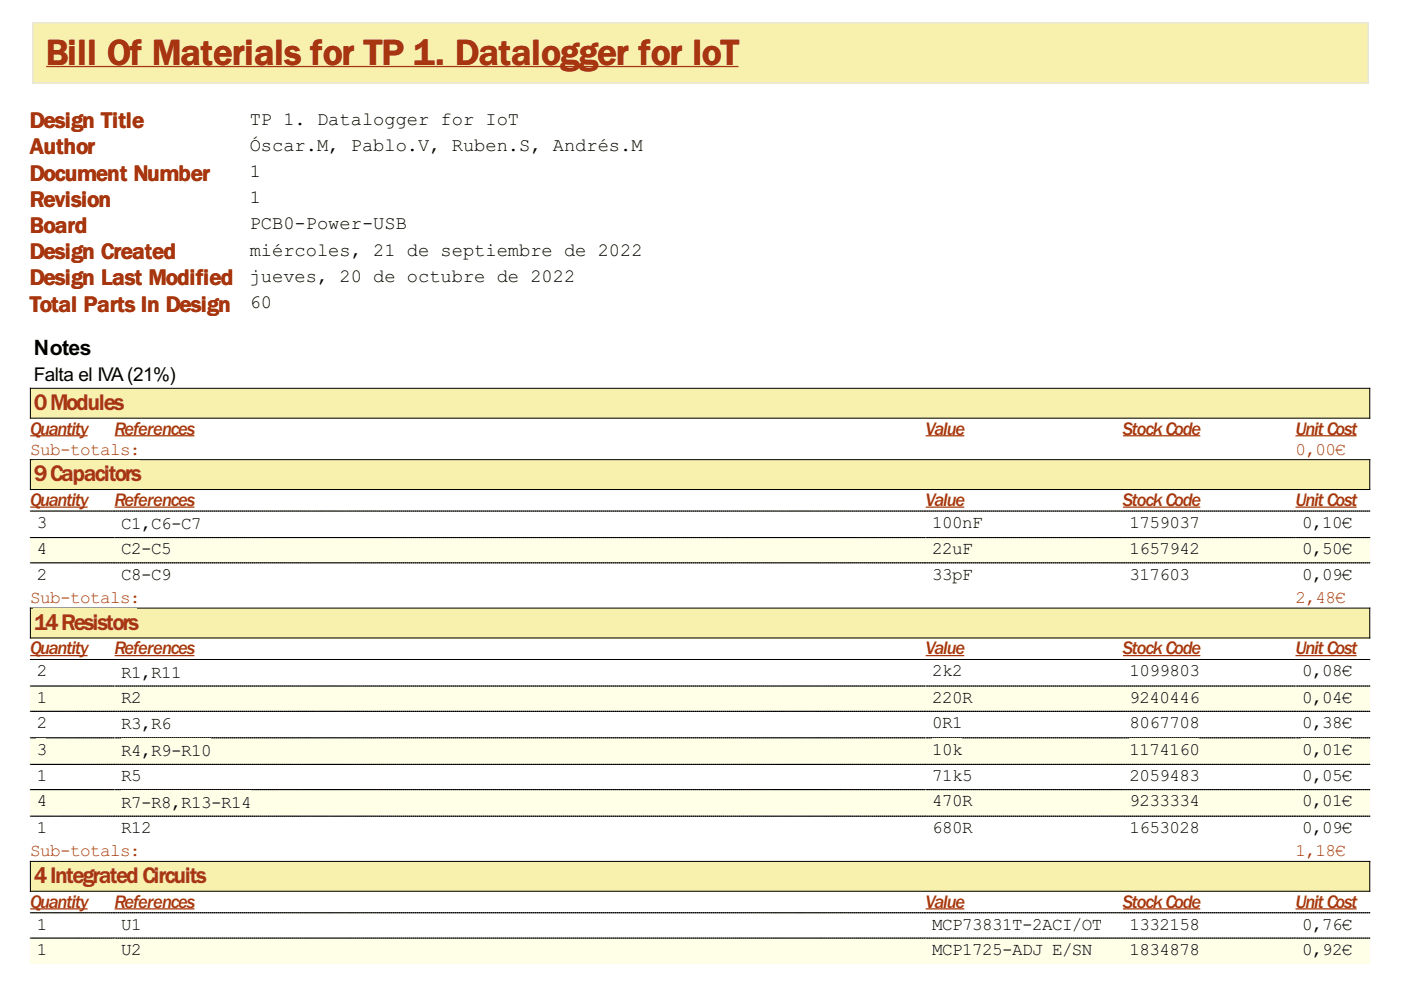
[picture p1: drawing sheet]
<svg xmlns="http://www.w3.org/2000/svg" width="297mm" height="210mm" viewBox="0 0 297 210" stroke-linecap="round" stroke-linejoin="round" font-family="sans-serif">
<defs><g id="words">
<text font-size="9" fill="#a73610" x="9.7" y="13.8">Bill Of Materials for TP 1. Datalogger for IoT</text>
<g font-size="5.6" fill="#a73610">
<text x="6.3" y="27.2">Design Title</text>
<text x="6.3" y="32.7">Author</text>
<text x="6.3" y="38.3">Document Number</text>
<text x="6.3" y="43.9">Revision</text>
<text x="6.4" y="49.4">Board</text>
<text x="6.3" y="55">Design Created</text>
<text x="6.3" y="60.5">Design Last Modified</text>
<text x="6.3" y="66.1">Total Parts In Design</text>
<text x="7.2" y="86.9">0Modules</text>
<text x="7.2" y="102.1">9Capacitors</text>
<text x="7.2" y="133.5">14Resistors</text>
<text x="7.2" y="187.3">4IntegratedCircuits</text>
</g>
<text font-size="5" x="7.2" y="75.2">Notes</text>
<g font-size="4.5">
<text x="53" y="26.4">TP 1. Datalogger for IoT</text>
<text x="53" y="32">Óscar.M, Pablo.V, Ruben.S, Andrés.M</text>
<text x="53" y="37.5">1</text>
<text x="53" y="43.1">1</text>
<text x="53" y="48.6">PCB0-Power-USB</text>
<text x="53" y="54.2">miércoles, 21 de septiembre de 2022</text>
<text x="53" y="59.7">jueves, 20 de octubre de 2022</text>
<text x="53" y="65.3">60</text>
<text x="7.2" y="80.7">Falta el IVA(21%)</text>
</g>
<g font-size="4.5" fill="#a73610">
<text x="6.4" y="92.1">Quantity</text>
<text x="24.3" y="92.1">References</text>
<text x="196.3" y="92.1">Value</text>
<text x="238.1" y="92.1">StockCode</text>
<text x="274.7" y="92.1">UnitCost</text>
<text x="6.4" y="107.3">Quantity</text>
<text x="24.3" y="107.3">References</text>
<text x="196.3" y="107.3">Value</text>
<text x="238.1" y="107.3">StockCode</text>
<text x="274.7" y="107.3">UnitCost</text>
<text x="6.4" y="138.7">Quantity</text>
<text x="24.3" y="138.7">References</text>
<text x="196.3" y="138.7">Value</text>
<text x="238.1" y="138.7">StockCode</text>
<text x="274.7" y="138.7">UnitCost</text>
<text x="6.4" y="192.4">Quantity</text>
<text x="24.3" y="192.4">References</text>
<text x="196.3" y="192.4">Value</text>
<text x="238.1" y="192.4">StockCode</text>
<text x="274.7" y="192.4">UnitCost</text>
</g>
<g font-size="4.2" fill="#a73610">
<text x="6.4" y="96.4">Sub-totals:</text>
<text x="274.7" y="96.4">0,00€</text>
<text x="6.4" y="127.8">Sub-totals:</text>
<text x="274.7" y="127.8">2,48€</text>
<text x="6.4" y="181.5">Sub-totals:</text>
<text x="274.7" y="181.5">1,18€</text>
</g>
<g font-size="4.2">
<text x="7.8" y="111.9">3</text>
<text x="25.7" y="112.2">C1,C6-C7</text>
<text x="197.7" y="111.9">100nF</text>
<text x="239.5" y="111.9">1759037</text>
<text x="276.1" y="111.9">0,10€</text>
<text x="7.8" y="117.5">4</text>
<text x="25.7" y="117.5">C2-C5</text>
<text x="197.7" y="117.5">22uF</text>
<text x="239.5" y="117.5">1657942</text>
<text x="276.1" y="117.5">0,50€</text>
<text x="7.8" y="122.9">2</text>
<text x="25.7" y="122.9">C8-C9</text>
<text x="197.7" y="122.9">33pF</text>
<text x="239.5" y="122.9">317603</text>
<text x="276.1" y="122.9">0,09€</text>
<text x="7.8" y="143.4">2</text>
<text x="25.7" y="143.7">R1,R11</text>
<text x="197.7" y="143.4">2k2</text>
<text x="239.5" y="143.4">1099803</text>
<text x="276.1" y="143.4">0,08€</text>
<text x="7.8" y="149">1</text>
<text x="25.7" y="149">R2</text>
<text x="197.7" y="149">220R</text>
<text x="239.5" y="149">9240446</text>
<text x="276.1" y="149">0,04€</text>
<text x="7.8" y="154.4">2</text>
<text x="25.7" y="154.6">R3,R6</text>
<text x="197.7" y="154.4">0R1</text>
<text x="239.5" y="154.4">8067708</text>
<text x="276.1" y="154.4">0,38€</text>
<text x="7.8" y="160">3</text>
<text x="25.7" y="160.3">R4,R9-R10</text>
<text x="197.7" y="160">10k</text>
<text x="239.5" y="160">1174160</text>
<text x="276.1" y="160">0,01€</text>
<text x="7.8" y="165.6">1</text>
<text x="25.7" y="165.6">R5</text>
<text x="197.7" y="165.6">71k5</text>
<text x="239.5" y="165.6">2059483</text>
<text x="276.1" y="165.6">0,05€</text>
<text x="7.8" y="171">4</text>
<text x="25.7" y="171.2">R7-R8,R13-R14</text>
<text x="197.7" y="171">470R</text>
<text x="239.5" y="171">9233334</text>
<text x="276.1" y="171">0,01€</text>
<text x="7.8" y="176.6">1</text>
<text x="25.7" y="176.6">R12</text>
<text x="197.7" y="176.6">680R</text>
<text x="239.5" y="176.6">1653028</text>
<text x="276.1" y="176.6">0,09€</text>
<text x="7.8" y="197.1">1</text>
<text x="25.7" y="197.1">U1</text>
<text x="197.7" y="197.1">MCP73831T-2ACI/OT</text>
<text x="239.5" y="197.1">1332158</text>
<text x="276.1" y="197.1">0,76€</text>
<text x="7.8" y="202.5">1</text>
<text x="25.7" y="202.5">U2</text>
<text x="197.7" y="202.5">MCP1725-ADJ E/SN</text>
<text x="239.5" y="202.5">1834878</text>
<text x="276.1" y="202.5">0,92€</text>
</g>
</g></defs>
<path d="M6.8 4.7h283.4v13h-283.4z" fill="#f7f1ad"/>
<path d="M7 4.8h283.1v12.8h-283.1z" fill="none" stroke="#e2e2ef" stroke-width=".21"/>
<path d="M9.8 6.9h146.8v9h-146.8z" fill="#f7f1ad"/>
<path d="M9.8 14.1h146.8" fill="none" stroke="#a73610" stroke-width=".26"/>
<path d="M6.4 82.3h284.1v6.4h-284.1z" fill="#f7f1ad"/>
<path d="M6.4 82.3h284v6.4h-284z" fill="none" stroke="#000" stroke-width=".21"/>
<path d="M7.1 82.5h18.8v5.6h-18.8z" fill="#f7f1ad"/>
<path d="M6.4 92.4h12.2M24.3 92.4h16.9M196.3 92.4h8.2M238.1 92.4h16.4M274.7 92.4h12.9" fill="none" stroke="#a73610" stroke-width=".26"/>
<path d="M6.4 97.4h284.1v6.4h-284.1z" fill="#f7f1ad"/>
<path d="M6.4 97.5h284v6.3h-284z" fill="none" stroke="#000" stroke-width=".21"/>
<path d="M7.1 97.6h22.5v5.5h-22.5z" fill="#f7f1ad"/>
<path d="M6.4 107.5h12.2M24.3 107.5h16.9M196.3 107.5h8.2M238.1 107.5h16.4M274.7 107.5h12.9" fill="none" stroke="#a73610" stroke-width=".26"/>
<path d="M6.4 108.4h17.9M24.3 108.4h171.9M196.3 108.4h41.8M238.1 108.4h36.5M274.7 108.4h15.7" fill="none" stroke="#000" stroke-width=".21" stroke-dasharray=".3 .1"/>
<path d="M6.4 113.9h17.9v5.4h-17.9z" fill="#feffe6"/>
<path d="M6.4 114h17.9" fill="none" stroke="#000" stroke-width=".21" stroke-dasharray=".3 .1"/>
<g fill="#feffe6">
<path d="M7.7 114.3h2.1v4.2h-2.1z"/>
<path d="M24.3 113.9h172v5.4h-172z"/>
</g>
<path d="M24.3 114h171.9" fill="none" stroke="#000" stroke-width=".21" stroke-dasharray=".3 .1"/>
<g fill="#feffe6">
<path d="M25.7 114.3h10.5v4.2h-10.5z"/>
<path d="M196.3 113.9h41.8v5.4h-41.8z"/>
</g>
<path d="M196.3 114h41.8" fill="none" stroke="#000" stroke-width=".21" stroke-dasharray=".3 .1"/>
<g fill="#feffe6">
<path d="M197.6 114.3h8.4v4.2h-8.4z"/>
<path d="M238.1 113.9h36.6v5.4h-36.6z"/>
</g>
<path d="M238.1 114h36.5" fill="none" stroke="#000" stroke-width=".21" stroke-dasharray=".3 .1"/>
<g fill="#feffe6">
<path d="M239.3 114.3h14.8v4.2h-14.8z"/>
<path d="M274.7 113.9h15.8v5.4h-15.8z"/>
</g>
<path d="M274.7 114h15.7" fill="none" stroke="#000" stroke-width=".21" stroke-dasharray=".3 .1"/>
<path d="M275.8 114.3h10.6v4.2h-10.6z" fill="#feffe6"/>
<path d="M6.4 119.3h17.9M24.3 119.3h171.9M196.3 119.3h41.8M238.1 119.3h36.5M274.7 119.3h15.7" fill="none" stroke="#000" stroke-width=".21" stroke-dasharray=".3 .1"/>
<path d="M6.4 128.9h284.1v6.4h-284.1z" fill="#f7f1ad"/>
<path d="M6.4 128.9h284v6.4h-284z" fill="none" stroke="#000" stroke-width=".21"/>
<path d="M7.1 129.1h22v5.5h-22z" fill="#f7f1ad"/>
<path d="M6.4 139h12.2M24.3 139h16.9M196.3 139h8.2M238.1 139h16.4M274.7 139h12.9" fill="none" stroke="#a73610" stroke-width=".26"/>
<path d="M6.4 139.8h17.9M24.3 139.8h171.9M196.3 139.8h41.8M238.1 139.8h36.5M274.7 139.8h15.7" fill="none" stroke="#000" stroke-width=".21" stroke-dasharray=".3 .1"/>
<path d="M6.4 145.4h17.9v5.4h-17.9z" fill="#feffe6"/>
<path d="M6.4 145.5h17.9" fill="none" stroke="#000" stroke-width=".21" stroke-dasharray=".3 .1"/>
<g fill="#feffe6">
<path d="M7.7 145.7h2.1v4.3h-2.1z"/>
<path d="M24.3 145.4h172v5.4h-172z"/>
</g>
<path d="M24.3 145.5h171.9" fill="none" stroke="#000" stroke-width=".21" stroke-dasharray=".3 .1"/>
<g fill="#feffe6">
<path d="M25.7 145.7h4.2v4.3h-4.2z"/>
<path d="M196.3 145.4h41.8v5.4h-41.8z"/>
</g>
<path d="M196.3 145.5h41.8" fill="none" stroke="#000" stroke-width=".21" stroke-dasharray=".3 .1"/>
<g fill="#feffe6">
<path d="M197.6 145.7h8.4v4.3h-8.4z"/>
<path d="M238.1 145.4h36.6v5.4h-36.6z"/>
</g>
<path d="M238.1 145.5h36.5" fill="none" stroke="#000" stroke-width=".21" stroke-dasharray=".3 .1"/>
<g fill="#feffe6">
<path d="M239.3 145.7h14.8v4.3h-14.8z"/>
<path d="M274.7 145.4h15.8v5.4h-15.8z"/>
</g>
<path d="M274.7 145.5h15.7" fill="none" stroke="#000" stroke-width=".21" stroke-dasharray=".3 .1"/>
<path d="M275.8 145.7h10.6v4.3h-10.6z" fill="#feffe6"/>
<path d="M6.4 150.8h17.9M24.3 150.8h171.9M196.3 150.8h41.8M238.1 150.8h36.5M274.7 150.8h15.7" fill="none" stroke="#000" stroke-width=".21" stroke-dasharray=".3 .1"/>
<path d="M6.4 156.4h17.9v5.6h-17.9z" fill="#feffe6"/>
<path d="M6.4 156.4h17.9" fill="none" stroke="#000" stroke-width=".21" stroke-dasharray=".3 .1"/>
<g fill="#feffe6">
<path d="M7.7 156.6h2.1v4.2h-2.1z"/>
<path d="M24.3 156.4h172v5.6h-172z"/>
</g>
<path d="M24.3 156.4h171.9" fill="none" stroke="#000" stroke-width=".21" stroke-dasharray=".3 .1"/>
<g fill="#feffe6">
<path d="M25.7 156.6h19v4.5h-19z"/>
<path d="M196.3 156.4h41.8v5.6h-41.8z"/>
</g>
<path d="M196.3 156.4h41.8" fill="none" stroke="#000" stroke-width=".21" stroke-dasharray=".3 .1"/>
<g fill="#feffe6">
<path d="M197.6 156.6h6.3v4.2h-6.3z"/>
<path d="M238.1 156.4h36.6v5.6h-36.6z"/>
</g>
<path d="M238.1 156.4h36.5" fill="none" stroke="#000" stroke-width=".21" stroke-dasharray=".3 .1"/>
<g fill="#feffe6">
<path d="M239.3 156.6h14.8v4.2h-14.8z"/>
<path d="M274.7 156.4h15.8v5.6h-15.8z"/>
</g>
<path d="M274.7 156.4h15.7" fill="none" stroke="#000" stroke-width=".21" stroke-dasharray=".3 .1"/>
<path d="M275.8 156.6h10.6v4.2h-10.6z" fill="#feffe6"/>
<path d="M6.4 162.1h17.9M24.3 162.1h171.9M196.3 162.1h41.8M238.1 162.1h36.5M274.7 162.1h15.7" fill="none" stroke="#000" stroke-width=".21" stroke-dasharray=".3 .1"/>
<path d="M6.4 167.4h17.9v5.6h-17.9z" fill="#feffe6"/>
<path d="M6.4 167.4h17.9" fill="none" stroke="#000" stroke-width=".21" stroke-dasharray=".3 .1"/>
<g fill="#feffe6">
<path d="M7.7 167.7h2.1v4.2h-2.1z"/>
<path d="M24.3 167.4h172v5.6h-172z"/>
</g>
<path d="M24.3 167.4h171.9" fill="none" stroke="#000" stroke-width=".21" stroke-dasharray=".3 .1"/>
<g fill="#feffe6">
<path d="M25.7 167.7h27.5v4.5h-27.5z"/>
<path d="M196.3 167.4h41.8v5.6h-41.8z"/>
</g>
<path d="M196.3 167.4h41.8" fill="none" stroke="#000" stroke-width=".21" stroke-dasharray=".3 .1"/>
<g fill="#feffe6">
<path d="M197.6 167.7h8.4v4.2h-8.4z"/>
<path d="M238.1 167.4h36.6v5.6h-36.6z"/>
</g>
<path d="M238.1 167.4h36.5" fill="none" stroke="#000" stroke-width=".21" stroke-dasharray=".3 .1"/>
<g fill="#feffe6">
<path d="M239.3 167.7h14.8v4.2h-14.8z"/>
<path d="M274.7 167.4h15.8v5.6h-15.8z"/>
</g>
<path d="M274.7 167.4h15.7" fill="none" stroke="#000" stroke-width=".21" stroke-dasharray=".3 .1"/>
<path d="M275.8 167.7h10.6v4.2h-10.6z" fill="#feffe6"/>
<path d="M6.4 173h17.9M24.3 173h171.9M196.3 173h41.8M238.1 173h36.5M274.7 173h15.7" fill="none" stroke="#000" stroke-width=".21" stroke-dasharray=".3 .1"/>
<path d="M6.4 182.6h284.1v6.4h-284.1z" fill="#f7f1ad"/>
<path d="M6.4 182.6h284v6.4h-284z" fill="none" stroke="#000" stroke-width=".21"/>
<path d="M7.1 183h36.3v5.6h-36.3z" fill="#f7f1ad"/>
<path d="M6.4 192.7h12.2M24.3 192.7h16.9M196.3 192.7h8.2M238.1 192.7h16.4M274.7 192.7h12.9" fill="none" stroke="#a73610" stroke-width=".26"/>
<path d="M6.4 193.5h17.9M24.3 193.5h171.9M196.3 193.5h41.8M238.1 193.5h36.5M274.7 193.5h15.7" fill="none" stroke="#000" stroke-width=".21" stroke-dasharray=".3 .1"/>
<path d="M6.4 198.9h17.9v5.3h-17.9z" fill="#feffe6"/>
<path d="M6.4 198.9h17.9" fill="none" stroke="#000" stroke-width=".21" stroke-dasharray=".3 .1"/>
<g fill="#feffe6">
<path d="M7.7 199.2h2.1v4.2h-2.1z"/>
<path d="M24.3 198.9h172v5.3h-172z"/>
</g>
<path d="M24.3 198.9h171.9" fill="none" stroke="#000" stroke-width=".21" stroke-dasharray=".3 .1"/>
<g fill="#feffe6">
<path d="M25.7 199.2h4.2v4.2h-4.2z"/>
<path d="M196.3 198.9h41.8v5.3h-41.8z"/>
</g>
<path d="M196.3 198.9h41.8" fill="none" stroke="#000" stroke-width=".21" stroke-dasharray=".3 .1"/>
<g fill="#feffe6">
<path d="M197.6 199.2h33.8v4.2h-33.8z"/>
<path d="M238.1 198.9h36.6v5.3h-36.6z"/>
</g>
<path d="M238.1 198.9h36.5" fill="none" stroke="#000" stroke-width=".21" stroke-dasharray=".3 .1"/>
<g fill="#feffe6">
<path d="M239.3 199.2h14.8v4.2h-14.8z"/>
<path d="M274.7 198.9h15.8v5.3h-15.8z"/>
</g>
<path d="M274.7 198.9h15.7" fill="none" stroke="#000" stroke-width=".21" stroke-dasharray=".3 .1"/>
<path d="M275.8 199.2h10.6v4.2h-10.6z" fill="#feffe6"/>
<use href="#words"/>
</svg>
